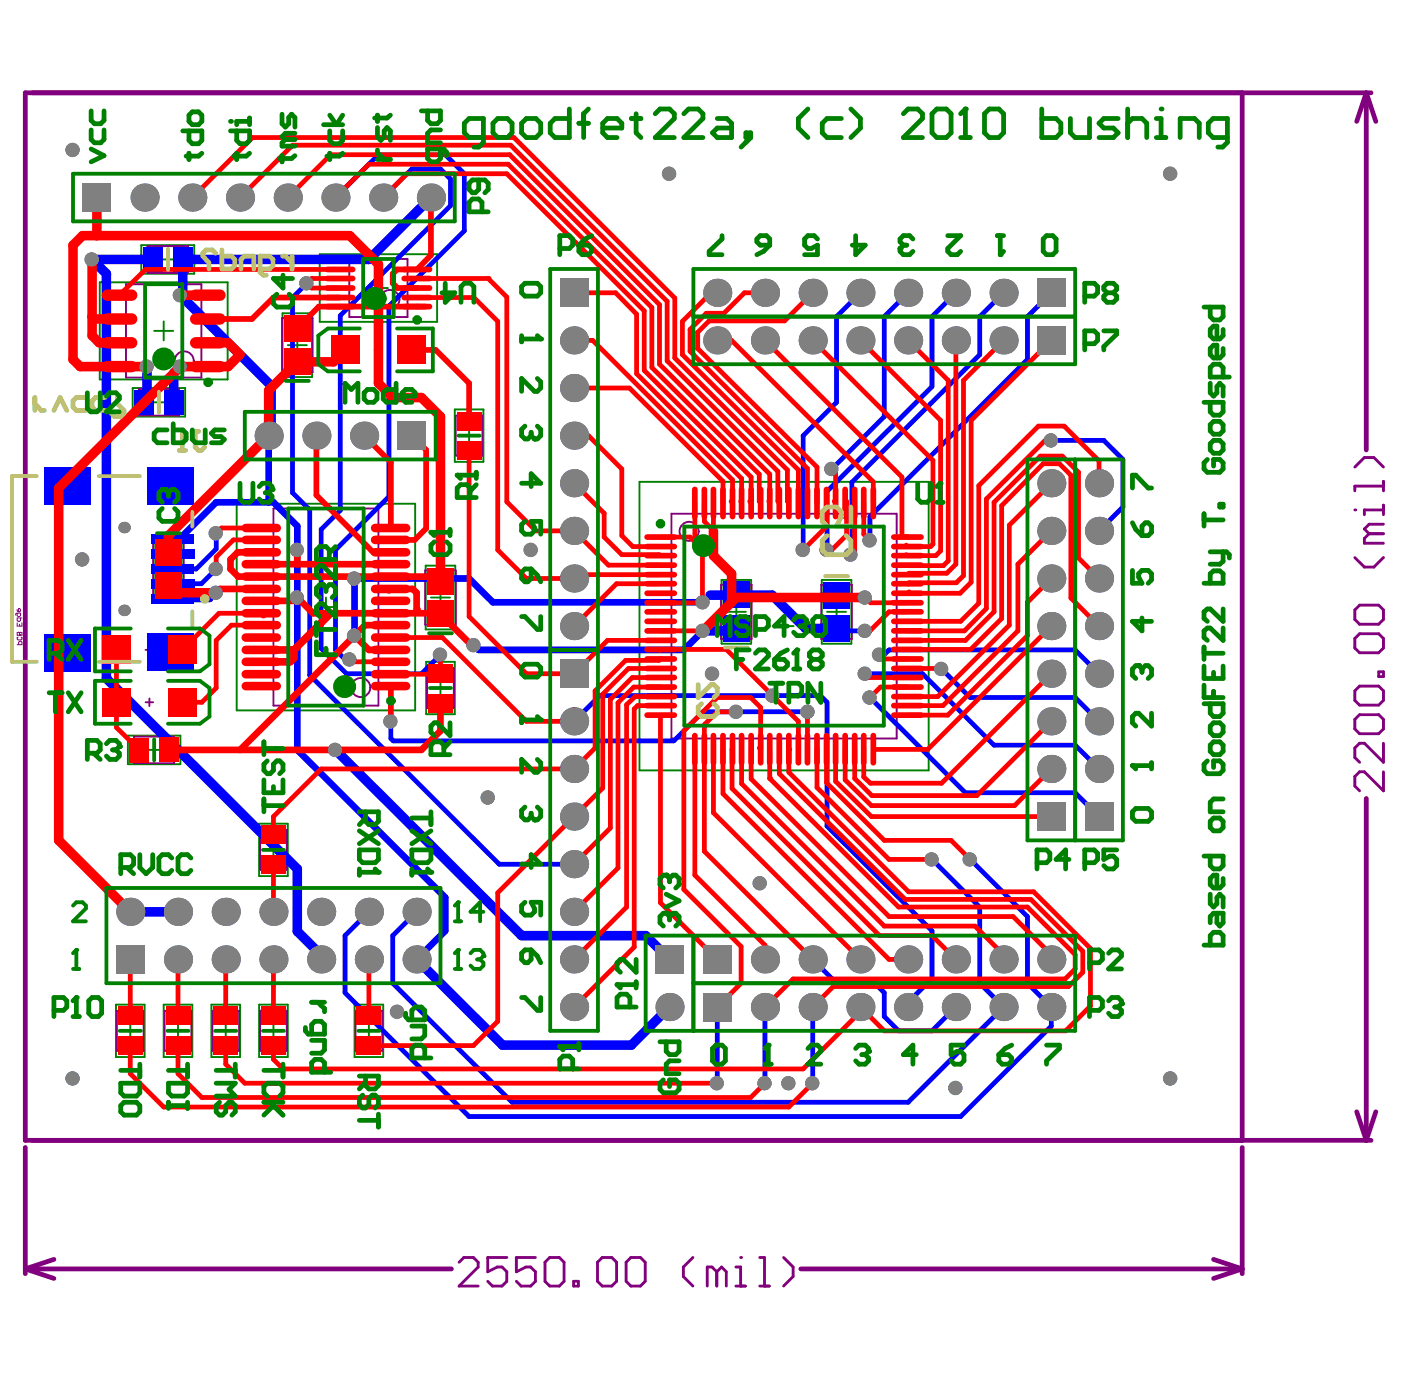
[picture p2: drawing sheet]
<svg xmlns="http://www.w3.org/2000/svg" width="93mm" height="92mm" viewBox="0 0 93 92" stroke-linecap="round" stroke-linejoin="round" font-family="sans-serif">
<g fill="none" stroke="#800080" stroke-width=".32">
<path d="M82.6 6.2v69.6M90.8 6.2l-.6 1.9M90.8 6.2v23.7M90.8 6.2l.7 1.9M91.1 6.2h-89.4v69.6h89.4M90.8 53.1v22.7M1.7 76.3v8.4M82.6 76.3v8.4M90.2 73.9l.6 1.9M91.5 73.9l-.7 1.9M1.7 84.4l1.9 .6M1.7 84.4h28.3"/>
<path d="M3.6 83.7l-1.9 .7M53.2 84.4h29.4M80.7 83.7l1.9 .7M82.6 84.4l-1.9 .6"/>
</g>
<g fill="none" stroke="#008000" stroke-width=".13">
<path d="M6.6 18.8h8.5v6.4h-8.5zM9.4 16.3h3.5v1.9h-3.5zM10.5 17.2h1.3M11.2 16.6v1.3M21.3 16.9h7.8v4.5h-7.8zM24.5 19.1h1.3M25.2 18.5v1.3M8.8 25.8h3.5v1.9h-3.5zM9.9 26.7h1.3M10.2 35.7h2v4.2h-2zM10.2 22h1.3M10.6 37.8h1.2"/>
<path d="M10.6 26.1v1.3M10.9 21.4v1.2M11.2 37.2v1.3M15.7 33.5h11.9v13.7h-11.9zM18.8 20.8h1.9v4.3h-1.9zM19.1 22.9h1.3M19.8 22.3v1.3M21.7 39.7v1.3M28.3 37.6h2v4.2h-2zM28.6 39.7h1.3M29.3 39.1v1.3M30.2 27.2h1.9v3.5h-1.9z"/>
<path d="M30.5 29h1.3M31.2 28.3v1.3M42.5 32h19.2v19.2h-19.2zM48 38.6h1.9v4.2h-1.9zM54.6 38.6h2v4.2h-2zM8.5 48.9h3.5v1.9h-3.5zM9.6 49.9h1.3M10.2 49.2v1.3M17.2 54.8h1.9v3.4h-1.9zM17.5 56.5h1.3M18.2 55.9v1.2M21 40.4h1.3"/>
<path d="M28.3 44h1.9v3.5h-1.9zM28.6 45.7h1.3M29.3 45.1v1.3M48.3 40.7h1.3M48.9 40v1.3M51.5 41.6h1.3M52.1 41v1.3M55 40.7h1.2M55.6 40v1.3M7.7 66.8h1.9v3.5h-1.9zM8 68.5h1.3M8.7 67.9v1.3"/>
<path d="M10.9 66.8h1.9v3.5h-1.9zM11.2 68.5h1.3M11.8 67.9v1.3M14.1 66.8h1.9v3.5h-1.9zM14.4 68.5h1.2M15 67.9v1.3M17.2 66.8h1.9v3.5h-1.9zM17.5 68.5h1.3M18.2 67.9v1.3M23.6 66.8h1.9v3.5h-1.9zM23.9 68.5h1.3M24.5 67.9v1.3"/>
</g>
<g fill="none" stroke="#800080" stroke-width=".13">
<path d="M8.4 18.9h5v6.2h-5zM9.8 16.4h2.7v1.7h-2.7zM23.2 17.2h3.9v3.9h-3.9zM1.7 31.7v12.3M9.2 25.9h2.7v1.7h-2.7zM10.2 36h2v3.6h-2zM18.2 33.8h7v13.1h-7zM18.7 21.1h2.1v3.7h-2.1zM24.9 23.3h.5M25.2 23v.5M28.3 37.9h2v3.6h-2zM30.3 27.6h1.8v2.7h-1.8z"/>
<path d="M44.6 34.2h15v14.9h-15zM47.9 38.9h2.1v3.6h-2.1zM54.6 38.9h2v3.6h-2zM8.9 49h2.7v1.7h-2.7zM9.7 46.7h.5M9.7 43.2h.5M9.9 43v.5M9.9 46.4v.5M17.3 55.2h1.8v2.6h-1.8zM28.4 44.4h1.8v2.7h-1.8zM7.8 67.2h1.7v2.7h-1.7zM10.9 67.2h1.8v2.7h-1.8z"/>
<path d="M14.1 67.2h1.8v2.7h-1.8zM17.3 67.2h1.8v2.7h-1.8zM23.6 67.2h1.8v2.7h-1.8z"/>
<circle cx="25.9" cy="19.9" r=".63"/>
<circle cx="12.2" cy="24" r=".63"/>
<circle cx="45.8" cy="35.3" r=".63"/>
<circle cx="24" cy="45.7" r=".63"/>
</g>
<path d="M1.1 42.9h.4v-.2l-.2-.1-.1 .3M1.1 41.4v.2h.4v-.2M1.1 42.1h.4v.1h-.4zM1.1 40.5l.1 .2 .2-.1v-.1h-.2v.2M1.1 40.8l.1 .2 .2-.1v-.1h-.3l-.1 .1M1.2 42.4h-.1l.1 .1h.3l-.1-.1M1.3 42.2h.1M1.3 41.5v.1M1.3 42.1v.1M1.4 41.1l-.1 .2-.2-.1v-.1h.4" fill="none" stroke="#800080" stroke-width=".07"/>
<g fill="none" stroke="#800080" stroke-width=".19">
<path d="M90.1 33.9h.1M90.1 37.1l.6 .6h.6l.7-.6M90.1 31.1l.6-.7h.6l.7 .7M91 35.5l-.3 .3v.3h1.3M91 35.5h1M92 32v.6M92 33.6v.6M92 32.3h-1.9v.3M92 33.9h-1.3v.3M92 34.8h-1l-.3 .4 .3 .3M90.1 40.5l.3-.3h1.2l.4 .3v.7l-.4 .3h-1.2l-.3-.3zM90.1 42.4l.3-.3h1.2l.4 .3v.7l-.4 .3h-1.2l-.3-.3z"/>
<path d="M90.1 45.9l.3-.3h1.2l.4 .3v.7l-.4 .3h-1.2l-.3-.3zM90.1 47.8l.3-.3h1.2l.4 .3v.7l-.4 .3h-1.2l-.3-.3zM91.6 44.7h.4v.3h-.4zM92 49.4v1.3l-1.3-1.3h-.3l-.3 .3v.7l.3 .3M92 51.3v1.3l-1.3-1.3h-.3l-.3 .3v.7l.3 .3M30.5 83.9l.3-.3h.7l.3 .3v.3l-1.3 1.3h1.3M33.7 83.6h-1.3v.9l.7-.3h.3l.3 .3v.7l-.3 .3h-.7l-.3-.3M35.6 83.6h-1.3v.9l.7-.3h.3l.3 .3v.7l-.3 .3h-.7l-.3-.3M36.2 83.9l.3-.3h.7l.3 .3v1.3l-.3 .3h-.7l-.3-.3zM38.1 85.2h.3v.3h-.3zM39.7 83.9l.3-.3h.7l.3 .3v1.3l-.3 .3h-.7l-.3-.3zM41.6 83.9l.3-.3h.7l.3 .3v1.3l-.3 .3h-.7l-.3-.3z"/>
<path d="M46.1 83.6l-.7 .6v.7l.7 .6M47.6 84.5l-.3-.3h-.3v1.3M47.6 84.5v1M47.6 84.5l.4-.3 .3 .3v1M48.9 85.5h.7M48.9 84.2h.3v1.3M49.2 83.6h.1M50.5 85.5h.6M50.5 83.6h.3v1.9M52.1 83.6l.6 .6v.7l-.6 .6"/>
</g>
<path d="M10.2 17.2h-4.1l1 1v26.9l12.7 12.7v4.1l1.6 1.6v.3M28.6 13.1l-4.1 4.1h-12.3v2.3l-.2 .1 6 6v3.2M9.8 24.4v2.2l-.2 .1M12 24.4l-.5 .4v1.9M47.2 39.6h4.1l2.2 2.2h2.1M22.3 49.9l12.4 12.3h8.2l1.6 1.6M46.7 41.9h1.5M8.7 60.6h3.1M27.7 63.8l5.7 5.7h8.6l2.5-2.6" fill="none" stroke="#00f" stroke-width=".63"/>
<path d="M11.5 35.8h.4l2.5-2.4h3.8l1.6 1.6v14.9l9.8 9.8v2.2l-1.9 1.9M11.5 39.8h2.5M18 28.8l-.1 .2v4.4M46.7 41.9l-1.2 1.3h-13.7l-.3-.3M46.7 40h-13.9l-1.6-1.5h-7.6v3.8" fill="none" stroke="#00f" stroke-width=".44"/>
<g fill="none" stroke="#00f" stroke-width=".32">
<path d="M20.4 18.8l-1 1v13l1.2 1.1v11l12.6 12.6h5M22.3 13.1l2.9-2.8h4.4l1.3 1.3v3.7l-5 5.1v12.6l-3.6 3.6v6.6l.6 .6 .4-.3v.3M25.5 13.1l1.9-1.9h1.9l.6 .7v1.8l-7.3 7.3v12.9l-1.2 1.3v7.9l1.6 1.7h5l1.3-1.3M57.2 19.5l-1.6 1.5v5.7l-2.2 2.3v7.6M60.4 19.5l-1.6 1.5v6.7l-3.5 3.5M63.5 19.5l-1.5 1.5v4.7l-7 7v3.5l.3 .4M66.7 19.5l-1.6 1.5v2.6l-8.5 8.5v4.7v.1M69.9 19.5l-1.6 1.5v2.9l-10.5 10.4v1.6M14.4 37.8l-1 1h-1.9M14.4 35.5v1l-1.4 1.3h-1.5M47.2 39.6l-.5 .4M55.6 39.6l.2 .1h1.7"/>
<path d="M69.9 29.3h3.5l1.2 1.2v3.2l-1.5 1.6M70 29.4l-.1 .2M38.2 48l1.7-1.8h14.6l.5 .5v8.2l7 7v3.1l-1.6 1.6v.3M53.7 47.3h-7l-1.9 2h-18.7l-.1-.2v-1.1M55.6 41.8l.2 .1h1.7M57.5 44.8h3.8l4.8 4.7h5.4l1.6 1.6M57.8 46.4l6.4 6.3h7.3l1.6 1.6M58.5 43.8l.6-.6h12.4l1.6 1.6M62 57.1l3.1 3.2v5.1l1.6 1.5-6.3 6.4h-26.4l-7.9-7.9v-3.2l1.6-1.6M62.6 44.5l1.9 1.9h7l1.6 1.6M64.5 57.1l3.8 3.8v4.5l1.6 1.5v1.3l-6 6h-32.7l-8.3-8.2v-3.8l1.6-1.6M47.7 66.9v5.1"/>
<path d="M50.9 66.9v5.1M54 63.8l1.6 1.6h2.5l.7 .6v1.6l.9 .9h2.3l1.5-1.6M54 66.9v5.1"/>
</g>
<g fill="#808080">
<circle cx="22.3" cy="49.9" r=".48"/>
<circle cx="51.3" cy="46.2" r=".48"/>
<circle cx="57.5" cy="41.9" r=".48"/>
<circle cx="57.5" cy="39.7" r=".48"/>
<circle cx="31.5" cy="42.9" r=".48"/>
<circle cx="23.5" cy="38.5" r=".48"/>
<circle cx="23.5" cy="42.3" r=".48"/>
<circle cx="54" cy="72" r=".48"/>
<circle cx="50.8" cy="72" r=".48"/>
<circle cx="47.6" cy="72" r=".48"/>
<circle cx="57.8" cy="46.4" r=".48"/>
<circle cx="57.5" cy="44.8" r=".48"/>
<circle cx="58.4" cy="43.5" r=".48"/>
<circle cx="62.6" cy="44.5" r=".48"/>
<circle cx="46.7" cy="40" r=".48"/>
<circle cx="69.9" cy="29.3" r=".48"/>
<circle cx="64.5" cy="57.1" r=".48"/>
<circle cx="61.9" cy="57.1" r=".48"/>
<circle cx="20.4" cy="18.8" r=".48"/>
<circle cx="53.7" cy="47.3" r=".48"/>
<circle cx="48.9" cy="47.3" r=".48"/>
<circle cx="26" cy="48" r=".48"/>
<circle cx="57.8" cy="35.9" r=".48"/>
<circle cx="56.5" cy="36.9" r=".48"/>
<circle cx="54.9" cy="36.6" r=".48"/>
<circle cx="55.3" cy="31.2" r=".48"/>
<circle cx="53.4" cy="36.6" r=".48"/>
<circle cx="29.2" cy="43.5" r=".48"/>
<circle cx="23.2" cy="43.8" r=".48"/>
<circle cx="6.1" cy="17.2" r=".48"/>
<circle cx="9.7" cy="24.4" r=".48"/>
<circle cx="12" cy="24.4" r=".48"/>
<circle cx="12" cy="19.6" r=".48"/>
<circle cx="19.7" cy="39.7" r=".48"/>
<circle cx="14.3" cy="39.4" r=".48"/>
<circle cx="14.3" cy="37.8" r=".48"/>
<circle cx="14.3" cy="35.5" r=".48"/>
<circle cx="19.7" cy="36.6" r=".48"/>
<circle cx="46.7" cy="41.9" r=".48"/>
<circle cx="50.5" cy="58.7" r=".48"/>
<circle cx="63.5" cy="72.3" r=".48"/>
<circle cx="77.8" cy="71.7" r=".48"/>
<circle cx="77.8" cy="11.6" r=".48"/>
<circle cx="4.8" cy="10" r=".48"/>
<circle cx="5.5" cy="37.2" r=".48"/>
<circle cx="4.8" cy="71.7" r=".48"/>
<circle cx="26.4" cy="67.3" r=".48"/>
<circle cx="32.4" cy="53" r=".48"/>
<circle cx="47.3" cy="44.8" r=".48"/>
<circle cx="35.3" cy="36.6" r=".48"/>
<circle cx="52.4" cy="72" r=".48"/>
<circle cx="44.5" cy="11.6" r=".48"/>
<circle cx="19.1" cy="13.1" r=".94"/>
<circle cx="57.2" cy="63.8" r=".94"/>
<circle cx="69.9" cy="63.8" r=".94"/>
<circle cx="69.9" cy="51.1" r=".94"/>
<circle cx="69.9" cy="38.5" r=".94"/>
<circle cx="24.2" cy="29" r=".94"/>
<circle cx="44.5" cy="66.9" r=".94"/>
<circle cx="57.2" cy="66.9" r=".94"/>
<circle cx="57.2" cy="22.6" r=".94"/>
<circle cx="57.2" cy="19.5" r=".94"/>
<circle cx="69.9" cy="66.9" r=".94"/>
<circle cx="69.9" cy="44.8" r=".94"/>
<circle cx="69.9" cy="48" r=".94"/>
<circle cx="69.9" cy="32.1" r=".94"/>
<circle cx="69.9" cy="35.3" r=".94"/>
<circle cx="69.9" cy="41.6" r=".94"/>
<circle cx="8.2" cy="40.6" r=".38"/>
<circle cx="15" cy="63.8" r=".94"/>
<circle cx="11.8" cy="63.8" r=".94"/>
<circle cx="16" cy="13.1" r=".94"/>
<circle cx="12.8" cy="13.1" r=".94"/>
<circle cx="27.7" cy="63.8" r=".94"/>
<circle cx="24.5" cy="63.8" r=".94"/>
<circle cx="21.4" cy="63.8" r=".94"/>
<circle cx="25.5" cy="13.1" r=".94"/>
<circle cx="22.3" cy="13.1" r=".94"/>
<circle cx="38.2" cy="63.8" r=".94"/>
<circle cx="38.2" cy="51.1" r=".94"/>
<circle cx="38.2" cy="38.5" r=".94"/>
<circle cx="38.2" cy="25.8" r=".94"/>
<circle cx="54" cy="63.8" r=".94"/>
<circle cx="50.9" cy="63.8" r=".94"/>
<circle cx="66.7" cy="63.8" r=".94"/>
<circle cx="63.5" cy="63.8" r=".94"/>
<circle cx="73.1" cy="51.1" r=".94"/>
<circle cx="73.1" cy="38.5" r=".94"/>
<circle cx="8.2" cy="35.1" r=".38"/>
<circle cx="17.9" cy="29" r=".94"/>
<circle cx="21" cy="29" r=".94"/>
<circle cx="38.2" cy="66.9" r=".94"/>
<circle cx="38.2" cy="57.5" r=".94"/>
<circle cx="38.2" cy="54.3" r=".94"/>
<circle cx="38.2" cy="48" r=".94"/>
<circle cx="38.2" cy="35.3" r=".94"/>
<circle cx="38.2" cy="32.1" r=".94"/>
<circle cx="38.2" cy="29" r=".94"/>
<circle cx="38.2" cy="22.6" r=".94"/>
<circle cx="47.7" cy="22.6" r=".94"/>
<circle cx="47.7" cy="19.5" r=".94"/>
<circle cx="54" cy="66.9" r=".94"/>
<circle cx="50.9" cy="66.9" r=".94"/>
<circle cx="50.9" cy="22.6" r=".94"/>
<circle cx="54" cy="22.6" r=".94"/>
<circle cx="50.9" cy="19.5" r=".94"/>
<circle cx="54" cy="19.5" r=".94"/>
<circle cx="66.7" cy="66.9" r=".94"/>
<circle cx="63.5" cy="66.9" r=".94"/>
<circle cx="63.5" cy="22.6" r=".94"/>
<circle cx="66.7" cy="22.6" r=".94"/>
<circle cx="63.5" cy="19.5" r=".94"/>
<circle cx="66.7" cy="19.5" r=".94"/>
<circle cx="73.1" cy="44.8" r=".94"/>
<circle cx="73.1" cy="48" r=".94"/>
<circle cx="73.1" cy="32.1" r=".94"/>
<circle cx="73.1" cy="35.3" r=".94"/>
<circle cx="15" cy="60.6" r=".94"/>
<circle cx="11.8" cy="60.6" r=".94"/>
<circle cx="27.7" cy="60.6" r=".94"/>
<circle cx="24.5" cy="60.6" r=".94"/>
<circle cx="21.4" cy="60.6" r=".94"/>
<circle cx="38.2" cy="60.6" r=".94"/>
<circle cx="38.2" cy="41.6" r=".94"/>
<circle cx="73.1" cy="41.6" r=".94"/>
<circle cx="18.2" cy="63.8" r=".94"/>
<circle cx="9.6" cy="13.1" r=".94"/>
<circle cx="60.4" cy="63.8" r=".94"/>
<circle cx="28.6" cy="13.1" r=".94"/>
<circle cx="60.4" cy="66.9" r=".94"/>
<circle cx="60.4" cy="22.6" r=".94"/>
<circle cx="60.4" cy="19.5" r=".94"/>
<circle cx="18.2" cy="60.6" r=".94"/>
<circle cx="8.7" cy="60.6" r=".94"/>
</g>
<g fill="#808080">
<path d="M5.5 12.2h1.9v1.9h-1.9z" fill-rule="evenodd"/>
<path d="M43.6 62.8h1.9v1.9h-1.9z" fill-rule="evenodd"/>
<path d="M68.9 53.3h1.9v1.9h-1.9z" fill-rule="evenodd"/>
<path d="M68.9 21.7h1.9v1.9h-1.9z" fill-rule="evenodd"/>
<path d="M68.9 18.5h1.9v1.9h-1.9z" fill-rule="evenodd"/>
<path d="M46.7 62.8h1.9v1.9h-1.9z" fill-rule="evenodd"/>
<path d="M26.4 28h1.9v1.9h-1.9z" fill-rule="evenodd"/>
<path d="M37.2 43.8h1.9v1.9h-1.9z" fill-rule="evenodd"/>
<path d="M37.2 18.5h1.9v1.9h-1.9z" fill-rule="evenodd"/>
<path d="M46.7 66h1.9v1.9h-1.9z" fill-rule="evenodd"/>
<path d="M72.1 53.3h1.9v1.9h-1.9z" fill-rule="evenodd"/>
<path d="M7.7 62.8h1.9v1.9h-1.9z" fill-rule="evenodd"/>
</g>
<g fill="#00f">
<path d="M10.9 25.9h1.3v1.6h-1.3z" fill-rule="evenodd"/>
<path d="M10.1 38.5h2.8v.6h-2.8z" fill-rule="evenodd"/>
<path d="M10.1 37.5h2.8v.6h-2.8z" fill-rule="evenodd"/>
<path d="M10.1 35.5h2.8v.6h-2.8z" fill-rule="evenodd"/>
<path d="M3 42.1h3.1v2.5h-3.1z" fill-rule="evenodd"/>
<path d="M3 31.1h3.1v2.5h-3.1z" fill-rule="evenodd"/>
<path d="M9.8 42.1h3.1v2.5h-3.1z" fill-rule="evenodd"/>
<path d="M10.1 39.5h2.8v.6h-2.8z" fill-rule="evenodd"/>
<path d="M10 36.5h2.9v.7h-2.9z" fill-rule="evenodd"/>
<path d="M9.8 31.1h3.1v2.4h-3.1z" fill-rule="evenodd"/>
<path d="M9.5 16.4h1.3v1.7h-1.3z" fill-rule="evenodd"/>
<path d="M11.5 16.4h1.3v1.7h-1.3z" fill-rule="evenodd"/>
<path d="M54.7 38.7h1.8v1.8h-1.8z" fill-rule="evenodd"/>
<path d="M54.7 40.9h1.8v1.7h-1.8z" fill-rule="evenodd"/>
<path d="M8.9 26h1.3v1.6h-1.3z" fill-rule="evenodd"/>
<path d="M48.1 38.7h1.7v1.7h-1.7z" fill-rule="evenodd"/>
<path d="M48.1 40.9h1.7v1.8h-1.7z" fill-rule="evenodd"/>
</g>
<path d="M5.5 15.7h.9M6.1 21l.2 .2M11.2 35.6v1.1" fill="none" stroke="#f00" stroke-width=".63"/>
<path d="M20.7 18.5h1.9M20.7 19.1h1.9M14.7 35.1l-.3 .4M15.5 35.9h1.9M14.4 45.7l-1 1M18.2 70.4l.6 .7M18.2 60.6v.3" fill="none" stroke="#f00" stroke-width=".32"/>
<path d="M14.6 39.2l-.2 .2M15.8 36.7h1.6M15.8 38.3h1.6v.1M20.8 40.8h1.2" fill="none" stroke="#f00" stroke-width=".44"/>
<path d="M21.2 20.4h1.4M17.4 40.8l.1 .1" fill="none" stroke="#f00" stroke-width=".38"/>
<path d="M19.5 43.2v.5l-.2 .3" fill="none" stroke="#f00" stroke-width=".51"/>
<g fill="#f00">
<circle cx="26" cy="44" r=".16"/>
<circle cx="27.7" cy="40.5" r=".22"/>
</g>
<path d="M25.9 39.2h.1h1.4l.3 .2M29 38.3l.3 .3M29.2 40.8h.1M31.3 42.9h.2" fill="none" stroke="#f00" stroke-width=".44"/>
<path d="M27.7 17.9h-1.3l-.3 .3v.6l.3 .3h1.3M26 35.9h1.6" fill="none" stroke="#f00" stroke-width=".38"/>
<circle cx="32.5" cy="18.5" r=".16" fill="#f00"/>
<path d="M41.3 35.6l.8 .7M43.8 36.9h.1M42.1 45.7l-1 1M42.2 46.3l-.5 .5M42.4 46.9l-.2 .2M43.9 43.8l-.1 .1M43.9 43.2h-.1" fill="none" stroke="#f00" stroke-width=".32"/>
<circle cx="46.7" cy="41.9" r=".16" fill="#f00"/>
<path d="M46.2 36l.5 .5M47 20.8h1.1M48.6 33.3l.1 .1M49.2 33.3l.1 .1M49.8 33.3l.1 .1M50.5 33.3v.2M49.9 46.4l.7 .6" fill="none" stroke="#f00" stroke-width=".32"/>
<circle cx="51.2" cy="51.8" r=".16" fill="#f00"/>
<g fill="none" stroke="#f00" stroke-width=".32">
<path d="M9.7 17.9l-1.8 1.7M47.3 19.5h.4M14.4 37v.8M40.2 34.1v1.6M41.3 31.2v4.4M45.4 21.4v2.2M46.2 33.4v2.6M46.7 36.5v3.5M46.8 33.4v1.3l.6 .6v-1.9M47.1 21.3l-.7 .8v1.1M48.1 32v1.4M48.7 31.9v1.5"/>
<path d="M49.3 31.8v1.6M49.9 31.7v1.7M50.5 31.5v1.8M51.1 33.3l.1 .1M51.7 33.3l.1 .1M52.3 33.3l.1 .1M55.3 31.2l.2 .2M55.5 33.3v.1M56.2 33.4l.1-.1v.1M56.8 36.6l-.2 .3M57.4 35.5l.4 .4M60 35.7h.3"/>
<path d="M60.2 36.9h.1M60.2 36.2l.1 .1M60.3 37.6h.1M60.4 38.7v.1M60.4 39.3l-.1 .1M60.4 38.1l-.1 .1M62 36.2l-.1 .1M62.5 36.6l-.3 .3M64.6 38.7l-.8 .7M69 28.3h1.7M69.2 30.3h1.4M69.3 30.8h1.1"/>
<path d="M14.4 42.6v3.1M18.2 54.3v1.2M18.2 57.5v3.1M29.3 43.5v1.3M39.6 45.9v3.8M47.7 47.3l-.9 .9v1.6M48.7 49.8h.1M50.6 47v2.8l-.1-.1M51.4 46.2l1.7 1.8v1.8M57.4 51.7l.5 .4M57.5 41.9h.3M59.1 40.7h1.2"/>
<path d="M59.3 40.1h1M60.3 44.4l.1 .1M62.6 44.4v.1M65.1 40.1l-1.2 1.2M65.6 40.5l-1.5 1.4M8.7 64.1v3.4M11.8 64.1v3.4M11.8 69.5v.6M15 64.1v3.4M15 69.5v1.2M18.2 64.1v3.4M18.2 69.5v.9"/>
<path d="M24.5 64.1v3.4M49.3 62.9v2.5M55.4 65.6l-1.4 1.3M57.2 66.9v.4M59.1 63.8h1.3M66.7 63.5v.3M69.9 63.5v.3M71.5 63.5v.9M72 63.2v1.4"/>
</g>
<path d="M6.4 13.1v2.6M6.1 22.3l.5 .5M47.4 35.3v1.6M48.6 38.1v1.9l.3-.3" fill="none" stroke="#f00" stroke-width=".63"/>
<path d="M19.8 36.6v.9M27.7 39.4v1.1M24.3 41.6l-.7 .7 .9 .9M29.3 46.7v1.9" fill="none" stroke="#f00" stroke-width=".44"/>
<path d="M28.6 13.1v3.9M31.2 25.5v2.5M26 45.6v2.4" fill="none" stroke="#f00" stroke-width=".38"/>
<circle cx="52.4" cy="49.8" r=".16" fill="#f00"/>
<g fill="none" stroke="#f00" stroke-width=".32">
<path d="M9.7 17.9h12.9M12.8 13.1l4-4h17.4l10.7 10.7v4l7.4 7.4v2.1M16 13.1l3.4-3.4h14.5l10.4 10.3v4l7.4 7.3v2M19.1 13.1l2.9-2.8h11.9l9.9 10v3.9l7.4 7.3v1.9M20.7 18.5l-.3 .3 .3 .3M22.3 13.1l2.2-2.2h9.3l9.5 9.5v4l7.2 7.1M25.5 13.1l1.6-1.5h6.6l9.1 9.1v3.9l7.1 7.1M27.7 18.5h4.8l1.2 1.2v13.7l1.9 1.9h2.6l2.2 2.3h3.5M27.7 19.8h3.8l1.6 1.6v15.2l1.9 1.9h3.2M38.2 19.5h2.7l1.4 1.4v3.9l7 7M47.3 19.5l-1.9 1.9M50.9 19.5h-1.4l-1.4 1.3"/>
<path d="M54 19.5l-1.8 1.8h-5.1M14.7 35.1h2.7M15.5 35.9l-1.1 1.1M31.2 29.9v11.1l3.8 3.8h3.2l2.2-2.2h3.5M38.2 29h.9l2.2 2.2M38.2 22.6h1.2l9.3 9.3M38.2 25.8h3.6l6.3 6.2M38.2 38.2h5.7M38.2 32.1l2 2M40.2 35.7l1.1 1.2h2.5M42.1 36.3h1.8M43.9 38.8h-2.9l-2.8 2.8"/>
<path d="M43.9 35.7h2l.3 .3M45.4 23.6l7.7 7.6v2.2M46.4 23.2l7.9 7.9v2.3M47 20.8l-1.1 1.1v1.5l7.8 7.7v2.3M47.7 22.6h.9l9.5 9.4v1.4M50.9 22.6l9.1 9.1v4M54 22.6l8 8v5.6M54.9 33.4v1.6l-1.5 1.6M55.5 31.4v2M56.3 33.4v2.2l-1 1M56.8 33.4v3.2M57.2 22.6l5.3 5.3v8.7"/>
<path d="M57.4 33.4v2.1M57.5 39.7l.4 .4h2.4M60.3 36.3h1.6M60.3 39.4h3.5M60.3 36.9h1.9M60.4 22.6l2.6 2.7v12l-.3 .3h-2.3M63.5 22.6v14.9l-.6 .6h-2.5M66.7 22.6l-2.6 2.7v13l-.5 .4h-3.2M69 28.3l-3.9 4v7.8M69.2 30.3l-3.1 3.1v7.3l-1.9 1.9h-3.9M69.3 30.8l-2.7 2.8v7.5l-2.1 2.1h-4.2M69.5 29.3l-3.9 3.9v7.3"/>
<path d="M69.9 22.6l-5.3 5.3v10.8M69.9 32.1l-2.8 2.8v6.7l-4.8 4.7h-2M69.9 35.3l-2.2 2.2v4.4l-5 5h-2.4M69.9 38.5l-1.6 1.5v2.3l-5.3 5.2h-2.7M70.4 30.8l.8 .8v8.2l1.9 1.8M70.6 30.3l1.1 1.1v5.7l1.4 1.4M70.7 28.3l2.4 2.3v1.5M7.7 43.2v5.2l1.6 1.5M12.1 46.7h1.3M17.4 40.8h-2.8l-2.5 2.4M17.4 41.6h-2l-1 1M23.1 44h2.9"/>
<path d="M26 42.4h3.4l5.6 5.6h3.2v-.8M26 44.8h3.3M39.6 49.7l-1.4 1.4h-16.8l-3.2 3.2M41.1 46.7v11l-2.9 2.9M41.7 46.8v13.5l-3.5 3.5M42.1 45.7h1.8M42.2 47.1v15.9l-4 3.9M42.2 46.3h1.7M42.4 46.9h1.5M43.8 43.9h-2.2l-2 2M43.9 44.4h-2.1l-1.7 1.8v6.2l-7 7v8.5l-1.6 1.6h-7M43.9 47.5v12.5l3.8 3.8"/>
<path d="M43.9 45h-1.9l-1.4 1.5v8.5l-2.4 2.5M43.9 43.2h4.4l3.1 3M43.9 41.9h2.8M43.9 40.1h2.8M46.2 49.8v8.4l4.7 4.6v1M46.8 49.8v6.8l7.2 7.2M47.4 49.8v4.2l9.8 9.8M47.7 47.3h1.2M48.1 49.8v3l11 11M48.7 49.8v2.6l9.8 9.8h3.5l1.5 1.6M49.3 49.8v2.3l9.5 9.5h6l1.9 1.9M49.9 46.4h-2.2l-2.2 2.2v10.5l3.8 3.8"/>
<path d="M49.9 49.8v2l9.2 9.1h8.2l2.6 2.6M51.2 49.8v2l8.5 8.5h8.6l3.2 3.2M51.8 49.8v1.6l8.4 8.4h8.3l3.5 3.4M52.4 49.8v1.5l8 8h8.3l3.8 3.8v3.8l-1.7 1.6h-12l-1.6-1.6M53.7 47.3v2.5M54.3 49.8v2.6l4.8 4.7h2.9M54.9 49.8v2.2l3.9 3.9h4.4l1.3 1.2M55.5 49.8v2.1l2.4 2.4h12M56.2 49.8v2l1.7 1.8h9.5l2.5-2.5M57.4 49.8v1.9M57.5 44.8l.3 .2h2.5M58.5 43.8h1.8"/>
<path d="M59.1 40.7l-1.3 1.2M60.3 45.7h-1.8l-.7 .7M60.3 44.4h2.3M60.3 41.9h3.8M60.3 41.3h3.6M69.9 48l-5 4.9h-6.9l-1.2-1.1v-2M69.9 44.8l-7.3 7.3h-4.7M69.9 41.6l-8.2 8.2h-3.6M8.7 69.5v1.9l2.2 2.2h41.5l1.6-1.6M11.8 69.5v1.9l1.6 1.6h36.5l1-1M15 70.7l1.3 1.3h31.4M49.3 65.4l-1.6 1.5"/>
<path d="M57.2 67.3l-3.8 3.8h-34.6M71.5 64.4l-.7 .7h-18.1l-1.8 1.8M72 64.6l-1 1h-15.6"/>
</g>
<g fill="none" stroke="#f00" stroke-width=".63">
<path d="M5.5 15.7l-.6 .6v7.6l.4 .5h4.5M6.1 17.2v5.1M6.4 15.7h16.9l1.9 1.9v7.9l.9 .9h1.9l1.3 1.3v10.9M12 19.6h1.8M6.3 21.2h1.6M6.6 22.8h1.3M11.2 39.4h3.2M13.8 22.8h1.4l.8 .8-.8 .8h-3.2l-8.1 8v23.5l4.8 4.7M23 23.3l-.8 .8h-2.4l-1.9 1.9v3l-6.7 6.6M23.3 23.6l-.2 .1M47.4 36.9l1.2 1.2M48.9 39.7h8.6"/>
<path d="M48.6 40l-1.9 1.9"/>
</g>
<path d="M22.6 19.8h-4.4l-1.4 1.4h-3M28.6 17l-.9 .9M21 29v3.9l3.8 3.8h1.2M21.2 20.4l-1.4 1.4M22.6 20.4h5.7M24.2 29l1.8 1.7v4.4M27.3 23.3h1.7l2.2 2.2M27.4 29l.9 .9v5.2l-.7 .8" fill="none" stroke="#f00" stroke-width=".38"/>
<path d="M14.6 39.2h2.8M15.8 36.7l-.5 .5v.6l.5 .5M17.4 38.3h11.6M17.4 37.5h8.6M17.4 39.9h2.3M19.8 39.7l1 1.1M22 40.8h7.2M23.6 42.3l-7.6 7.6M24.3 41.6h1.7M24.5 43.2h1.5M29.3 48.6l-1.3 1.3h-16.8M29.3 40.8l2 2.1" fill="none" stroke="#f00" stroke-width=".44"/>
<path d="M17.4 44h1.9M22 40.8l-2.5 2.4h-2.1" fill="none" stroke="#f00" stroke-width=".51"/>
<g fill="#808080">
<circle cx="22.3" cy="49.9" r=".48"/>
<circle cx="51.3" cy="46.2" r=".48"/>
<circle cx="57.5" cy="41.9" r=".48"/>
<circle cx="57.5" cy="39.7" r=".48"/>
<circle cx="31.5" cy="42.9" r=".48"/>
<circle cx="23.5" cy="38.5" r=".48"/>
<circle cx="23.5" cy="42.3" r=".48"/>
<circle cx="54" cy="72" r=".48"/>
<circle cx="50.8" cy="72" r=".48"/>
<circle cx="47.6" cy="72" r=".48"/>
<circle cx="57.8" cy="46.4" r=".48"/>
<circle cx="57.5" cy="44.8" r=".48"/>
<circle cx="58.4" cy="43.5" r=".48"/>
<circle cx="62.6" cy="44.5" r=".48"/>
<circle cx="46.7" cy="40" r=".48"/>
<circle cx="69.9" cy="29.3" r=".48"/>
<circle cx="64.5" cy="57.1" r=".48"/>
<circle cx="61.9" cy="57.1" r=".48"/>
<circle cx="20.4" cy="18.8" r=".48"/>
<circle cx="53.7" cy="47.3" r=".48"/>
<circle cx="48.9" cy="47.3" r=".48"/>
<circle cx="26" cy="48" r=".48"/>
<circle cx="57.8" cy="35.9" r=".48"/>
<circle cx="56.5" cy="36.9" r=".48"/>
<circle cx="54.9" cy="36.6" r=".48"/>
<circle cx="55.3" cy="31.2" r=".48"/>
<circle cx="53.4" cy="36.6" r=".48"/>
<circle cx="29.2" cy="43.5" r=".48"/>
<circle cx="23.2" cy="43.8" r=".48"/>
<circle cx="6.1" cy="17.2" r=".48"/>
<circle cx="9.7" cy="24.4" r=".48"/>
<circle cx="12" cy="24.4" r=".48"/>
<circle cx="12" cy="19.6" r=".48"/>
<circle cx="19.7" cy="39.7" r=".48"/>
<circle cx="14.3" cy="39.4" r=".48"/>
<circle cx="14.3" cy="37.8" r=".48"/>
<circle cx="14.3" cy="35.5" r=".48"/>
<circle cx="19.7" cy="36.6" r=".48"/>
<circle cx="46.7" cy="41.9" r=".48"/>
<circle cx="50.5" cy="58.7" r=".48"/>
<circle cx="63.5" cy="72.3" r=".48"/>
<circle cx="77.8" cy="71.7" r=".48"/>
<circle cx="77.8" cy="11.6" r=".48"/>
<circle cx="4.8" cy="10" r=".48"/>
<circle cx="5.5" cy="37.2" r=".48"/>
<circle cx="4.8" cy="71.7" r=".48"/>
<circle cx="26.4" cy="67.3" r=".48"/>
<circle cx="32.4" cy="53" r=".48"/>
<circle cx="47.3" cy="44.8" r=".48"/>
<circle cx="35.3" cy="36.6" r=".48"/>
<circle cx="52.4" cy="72" r=".48"/>
<circle cx="44.5" cy="11.6" r=".48"/>
<circle cx="19.1" cy="13.1" r=".94"/>
<circle cx="57.2" cy="63.8" r=".94"/>
<circle cx="69.9" cy="63.8" r=".94"/>
<circle cx="69.9" cy="51.1" r=".94"/>
<circle cx="69.9" cy="38.5" r=".94"/>
<circle cx="24.2" cy="29" r=".94"/>
<circle cx="44.5" cy="66.9" r=".94"/>
<circle cx="57.2" cy="66.9" r=".94"/>
<circle cx="57.2" cy="22.6" r=".94"/>
<circle cx="57.2" cy="19.5" r=".94"/>
<circle cx="69.9" cy="66.9" r=".94"/>
<circle cx="69.9" cy="44.8" r=".94"/>
<circle cx="69.9" cy="48" r=".94"/>
<circle cx="69.9" cy="32.1" r=".94"/>
<circle cx="69.9" cy="35.3" r=".94"/>
<circle cx="69.9" cy="41.6" r=".94"/>
<circle cx="8.2" cy="40.6" r=".38"/>
<circle cx="15" cy="63.8" r=".94"/>
<circle cx="11.8" cy="63.8" r=".94"/>
<circle cx="16" cy="13.1" r=".94"/>
<circle cx="12.8" cy="13.1" r=".94"/>
<circle cx="27.7" cy="63.8" r=".94"/>
<circle cx="24.5" cy="63.8" r=".94"/>
<circle cx="21.4" cy="63.8" r=".94"/>
<circle cx="25.5" cy="13.1" r=".94"/>
<circle cx="22.3" cy="13.1" r=".94"/>
<circle cx="38.2" cy="63.8" r=".94"/>
<circle cx="38.2" cy="51.1" r=".94"/>
<circle cx="38.2" cy="38.5" r=".94"/>
<circle cx="38.2" cy="25.8" r=".94"/>
<circle cx="54" cy="63.8" r=".94"/>
<circle cx="50.9" cy="63.8" r=".94"/>
<circle cx="66.7" cy="63.8" r=".94"/>
<circle cx="63.5" cy="63.8" r=".94"/>
<circle cx="73.1" cy="51.1" r=".94"/>
<circle cx="73.1" cy="38.5" r=".94"/>
<circle cx="8.2" cy="35.1" r=".38"/>
<circle cx="17.9" cy="29" r=".94"/>
<circle cx="21" cy="29" r=".94"/>
<circle cx="38.2" cy="66.9" r=".94"/>
<circle cx="38.2" cy="57.5" r=".94"/>
<circle cx="38.2" cy="54.3" r=".94"/>
<circle cx="38.2" cy="48" r=".94"/>
<circle cx="38.2" cy="35.3" r=".94"/>
<circle cx="38.2" cy="32.1" r=".94"/>
<circle cx="38.2" cy="29" r=".94"/>
<circle cx="38.2" cy="22.6" r=".94"/>
<circle cx="47.7" cy="22.6" r=".94"/>
<circle cx="47.7" cy="19.5" r=".94"/>
<circle cx="54" cy="66.9" r=".94"/>
<circle cx="50.9" cy="66.9" r=".94"/>
<circle cx="50.9" cy="22.6" r=".94"/>
<circle cx="54" cy="22.6" r=".94"/>
<circle cx="50.9" cy="19.5" r=".94"/>
<circle cx="54" cy="19.5" r=".94"/>
<circle cx="66.7" cy="66.9" r=".94"/>
<circle cx="63.5" cy="66.9" r=".94"/>
<circle cx="63.5" cy="22.6" r=".94"/>
<circle cx="66.7" cy="22.6" r=".94"/>
<circle cx="63.5" cy="19.5" r=".94"/>
<circle cx="66.7" cy="19.5" r=".94"/>
<circle cx="73.1" cy="44.8" r=".94"/>
<circle cx="73.1" cy="48" r=".94"/>
<circle cx="73.1" cy="32.1" r=".94"/>
<circle cx="73.1" cy="35.3" r=".94"/>
<circle cx="15" cy="60.6" r=".94"/>
<circle cx="11.8" cy="60.6" r=".94"/>
<circle cx="27.7" cy="60.6" r=".94"/>
<circle cx="24.5" cy="60.6" r=".94"/>
<circle cx="21.4" cy="60.6" r=".94"/>
<circle cx="38.2" cy="60.6" r=".94"/>
<circle cx="38.2" cy="41.6" r=".94"/>
<circle cx="73.1" cy="41.6" r=".94"/>
<circle cx="18.2" cy="63.8" r=".94"/>
<circle cx="9.6" cy="13.1" r=".94"/>
<circle cx="60.4" cy="63.8" r=".94"/>
<circle cx="28.6" cy="13.1" r=".94"/>
<circle cx="60.4" cy="66.9" r=".94"/>
<circle cx="60.4" cy="22.6" r=".94"/>
<circle cx="60.4" cy="19.5" r=".94"/>
<circle cx="18.2" cy="60.6" r=".94"/>
<circle cx="8.7" cy="60.6" r=".94"/>
</g>
<g fill="#808080">
<path d="M5.5 12.2h1.9v1.9h-1.9z" fill-rule="evenodd"/>
<path d="M43.6 62.8h1.9v1.9h-1.9z" fill-rule="evenodd"/>
<path d="M68.9 53.3h1.9v1.9h-1.9z" fill-rule="evenodd"/>
<path d="M68.9 21.7h1.9v1.9h-1.9z" fill-rule="evenodd"/>
<path d="M68.9 18.5h1.9v1.9h-1.9z" fill-rule="evenodd"/>
<path d="M46.7 62.8h1.9v1.9h-1.9z" fill-rule="evenodd"/>
<path d="M26.4 28h1.9v1.9h-1.9z" fill-rule="evenodd"/>
<path d="M37.2 43.8h1.9v1.9h-1.9z" fill-rule="evenodd"/>
<path d="M37.2 18.5h1.9v1.9h-1.9z" fill-rule="evenodd"/>
<path d="M46.7 66h1.9v1.9h-1.9z" fill-rule="evenodd"/>
<path d="M72.1 53.3h1.9v1.9h-1.9z" fill-rule="evenodd"/>
<path d="M7.7 62.8h1.9v1.9h-1.9z" fill-rule="evenodd"/>
</g>
<g fill="#f00">
<path d="M28.4 39.9h1.8v1.8h-1.8z" fill-rule="evenodd"/>
<path d="M28.4 37.8h1.8v1.7h-1.8z" fill-rule="evenodd"/>
</g>
<g fill="none" stroke="#f00" stroke-width=".38">
<path d="M46.2 32.5v1.8M46.8 32.5v1.8M47.4 32.5v1.8M48.7 32.5v1.8M49.3 32.5v1.8M49.9 32.5v1.8M51.2 32.5v1.8M51.8 32.5v1.8M52.4 32.5v1.8M53.1 32.5v1.8M54.3 32.5v1.8M54.9 32.5v1.8"/>
<path d="M55.5 32.5v1.8M56.8 32.5v1.8M57.4 32.5v1.8M58.1 32.5v1.8"/>
</g>
<g fill="#f00">
<path d="M7.8 68.9h1.7v1.2h-1.7z" fill-rule="evenodd"/>
<path d="M7.8 66.9h1.7v1.3h-1.7z" fill-rule="evenodd"/>
<path d="M8.6 49.1h1.3v1.6h-1.3z" fill-rule="evenodd"/>
<path d="M11 68.9h1.7v1.2h-1.7z" fill-rule="evenodd"/>
<path d="M11 66.9h1.7v1.3h-1.7z" fill-rule="evenodd"/>
<path d="M10.6 49h1.3v1.6h-1.3z" fill-rule="evenodd"/>
<path d="M23.7 68.9h1.6v1.2h-1.6z" fill-rule="evenodd"/>
<path d="M23.7 66.9h1.6v1.3h-1.6z" fill-rule="evenodd"/>
<path d="M28.5 46.1h1.6v1.3h-1.6z" fill-rule="evenodd"/>
<path d="M28.5 44.1h1.6v1.3h-1.6z" fill-rule="evenodd"/>
</g>
<g fill="none" stroke="#f00" stroke-width=".38">
<path d="M46.2 48.9v1.8M46.8 48.9v1.8M47.4 48.9v1.8M48.7 48.9v1.8M49.3 48.9v1.8M49.9 48.9v1.8M51.2 48.9v1.8M51.8 48.9v1.8M52.4 48.9v1.8M53.1 48.9v1.8M54.3 48.9v1.8M54.9 48.9v1.8"/>
<path d="M55.5 48.9v1.8M56.8 48.9v1.8M57.4 48.9v1.8M58.1 48.9v1.8"/>
</g>
<g fill="none" stroke="#f00" stroke-width=".57">
<path d="M16.3 39.2h2.1M16.3 38.3h2.1M16.3 36.7h2.1M16.3 35.9h2.1M16.3 35.1h2.1M24.9 39.2h2.1M24.9 38.3h2.1M24.9 36.7h2.1M24.9 35.9h2.1M24.9 35.1h2.1M16.3 45.6h2.1M16.3 44h2.1"/>
<path d="M16.3 43.2h2.1M16.3 41.6h2.1M16.3 40.8h2.1M24.9 45.6h2.1M24.9 44h2.1M24.9 43.2h2.1M24.9 41.6h2.1M24.9 40.8h2.1"/>
</g>
<path d="M13 22.8h1.6M13 21.2h1.6" fill="none" stroke="#f00" stroke-width=".76"/>
<g fill="#f00">
<path d="M22 22.3h1.9v1.9h-1.9z" fill-rule="evenodd"/>
<path d="M26.4 22.3h1.9v1.9h-1.9z" fill-rule="evenodd"/>
</g>
<path d="M21.8 17.9h1.6M21.8 18.5h1.6M21.8 19.1h1.6M26.9 17.9h1.7M26.9 18.5h1.7M26.9 19.1h1.7M21.8 20.4h1.6M26.9 20.4h1.7" fill="none" stroke="#f00" stroke-width=".38"/>
<path d="M30.4 27.4h1.6v1.2h-1.6z" fill-rule="evenodd" fill="#f00"/>
<g fill="none" stroke="#f00" stroke-width=".38">
<path d="M43 37.6h1.8M43 38.2h1.8M43 38.8h1.8M43 35.7h1.8M43 36.3h1.8M48.1 32.5v1.8M50.6 32.5v1.8M53.7 32.5v1.8M56.2 32.5v1.8M43 45.7h1.8M43 46.3h1.8M43 46.9h1.8"/>
<path d="M43 43.2h1.8M43 43.8h1.8M43 44.4h1.8M43 40.1h1.8M43 40.7h1.8M43 41.3h1.8M43 41.9h1.8"/>
</g>
<g fill="#f00">
<path d="M6.8 45.7h1.9v1.9h-1.9z" fill-rule="evenodd"/>
<path d="M6.8 42.3h1.9v1.9h-1.9z" fill-rule="evenodd"/>
<path d="M17.4 68.9h1.6v1.2h-1.6z" fill-rule="evenodd"/>
<path d="M17.4 66.9h1.6v1.3h-1.6z" fill-rule="evenodd"/>
<path d="M14.2 68.9h1.6v1.2h-1.6z" fill-rule="evenodd"/>
<path d="M14.2 66.9h1.6v1.3h-1.6z" fill-rule="evenodd"/>
<path d="M17.4 56.9h1.6v1.2h-1.6z" fill-rule="evenodd"/>
<path d="M17.4 54.9h1.6v1.2h-1.6z" fill-rule="evenodd"/>
<path d="M11.2 45.7h1.8v1.9h-1.8z" fill-rule="evenodd"/>
</g>
<path d="M16.3 44.8h2.1M16.3 42.4h2.1" fill="none" stroke="#f00" stroke-width=".57"/>
<g fill="#f00">
<path d="M11.2 42.3h1.8v1.9h-1.8z" fill-rule="evenodd"/>
<path d="M10.3 38.1h1.8v1.7h-1.8z" fill-rule="evenodd"/>
<path d="M10.3 35.8h1.8v1.8h-1.8z" fill-rule="evenodd"/>
</g>
<path d="M16.3 39.9h2.1M16.3 37.5h2.1M24.9 39.9h2.1M24.9 37.5h2.1M24.9 44.8h2.1M24.9 42.4h2.1" fill="none" stroke="#f00" stroke-width=".57"/>
<path d="M13 19.6h1.6M13 24.4h1.6" fill="none" stroke="#f00" stroke-width=".76"/>
<path d="M21.8 19.8h1.6M26.9 19.8h1.7" fill="none" stroke="#f00" stroke-width=".38"/>
<path d="M30.4 29.3h1.6v1.2h-1.6z" fill-rule="evenodd" fill="#f00"/>
<g fill="none" stroke="#f00" stroke-width=".38">
<path d="M43 36.9h1.8M43 39.4h1.8M59.4 38.8h1.8M59.4 38.2h1.8M59.4 37.6h1.8M59.4 36.3h1.8M59.4 35.7h1.8M43 42.6h1.8M43 45h1.8M43 47.5h1.8M48.1 48.9v1.8M50.6 48.9v1.8"/>
<path d="M53.7 48.9v1.8M56.2 48.9v1.8M59.4 46.9h1.8M59.4 46.3h1.8M59.4 45.7h1.8M59.4 44.4h1.8M59.4 43.8h1.8M59.4 43.2h1.8M59.4 41.9h1.8M59.4 41.3h1.8M59.4 40.7h1.8M59.4 40.1h1.8"/>
</g>
<path d="M7.1 22.8h1.7M7.1 21.2h1.7" fill="none" stroke="#f00" stroke-width=".76"/>
<g fill="#f00">
<path d="M18.9 21h1.8v1.7h-1.8z" fill-rule="evenodd"/>
<path d="M18.9 23.2h1.8v1.7h-1.8z" fill-rule="evenodd"/>
</g>
<path d="M7.1 19.6h1.7M7.1 24.4h1.7" fill="none" stroke="#f00" stroke-width=".76"/>
<path d="M59.4 39.4h1.8M59.4 36.9h1.8M59.4 47.5h1.8M59.4 45h1.8M59.4 42.6h1.8" fill="none" stroke="#f00" stroke-width=".38"/>
<path d="M11.2 16.6v1.3M2.4 31.7h-1.6v12.3h1.6M6.6 31.7h2.7M10.6 26v1.4M12.8 34v1M54.9 38.3h1.5M6.6 44h2.7M12.8 40.6v1M48.2 43h1.5" fill="none" stroke="#c0c073" stroke-width=".25"/>
<g fill="none" stroke="#c0c073" stroke-width=".32">
<path d="M2.3 26.4v.9M2.3 26.8l.4 .5h.3M3.6 27.3l.4-.9 .4 .9M5.7 26.4h-.6l-.2 .3v.4l.2 .2h.6M7 26.4h-.7l-.2 .3v.4l.2 .2h.7M7.8 26.8l.4 .5v.2l-.2 .2h-.4l-.2-.2M7.8 26.4v.3M11.9 29.9h.4M12.1 28.7v1.2M12.8 28.7h.4M13 28.7v1l.2 .2h.2l.2-.2M46.4 45.5v.9l.9-.9h.2l.2 .2v.5l-.2 .2"/>
<path d="M46.6 46.8l-.2 .2v.4l.2 .2h.9l.2-.2v-.4l-.2-.2"/>
</g>
<circle cx="12.1" cy="28.7" r=".16" fill="#c0c073"/>
<g fill="none" stroke="#c0c073" stroke-width=".32">
<path d="M13.9 17.7v.2M14.3 16.8l-.2-.2h-.4l-.2 .2v.2l.4 .5M14.8 16.6v1.3h.6l.2-.2v-.5l-.2-.2h-.6M16 17.9v-.7l.2-.2h.7v.9M17.3 17.9h.6l.2-.2v-.5l-.2-.2h-.6v1.1l.2 .2h.2M18.8 17h.2l.4 .5M19.4 17v.9M12.1 28.7l.2 .2M55 35.6l-.3 .3v.7l.3 .3h1.2l.4-.3v-.7l-.4-.3M56.6 33.7v1.3h-1l.3-.7v-.3l-.3-.3h-.6l-.3 .3v.7l.3 .3"/>
<circle cx="13.6" cy="39.8" r=".16"/>
</g>
<g fill="none" stroke="#008000" stroke-width=".25">
<path d="M4.9 11.6h25.3v3.1h-25.3zM9.6 18.9h2.5v6.2h-2.5zM24.1 17.2h2.1v3.9h-2.1zM36.6 17.9h3.1v50.6h-3.1zM46.1 17.9h25.4v6.3h-25.4zM10.4 35.5h1.6M16.3 27.4h12.7v3.1h-12.7zM19 25.3h1.5M19.2 33.8h5v13.1h-5zM23.9 21.8h-2.1l-.6 .5v1.9l.6 .5h2.1M26.4 21.8h2.4v2.9h-2.4M30.5 29h1.4"/>
<path d="M45.5 35h13.3v13.2h-13.3zM46.1 21h25.4M68.3 30.5h6.3v25.4h-6.3zM71.5 30.5v25.4M7.1 59h22.2v6.4h-22.2zM8.7 41.8h-2.4v2.8h2.4M8.7 45.3h-2.4v2.8h2.4M10.2 49.2v1.4M11.2 45.3h2.1l.6 .4v1.9l-.6 .5h-2.1M11.2 41.8h2.1l.6 .5v1.9l-.6 .4h-2.1M17.5 56.5h1.4M28.5 42.1h1.5"/>
<path d="M28.6 45.7h1.4M36.6 43.2h3.1M8 68.5h1.4M11.1 68.5h1.4M14.3 68.5h1.4M17.5 68.5h1.4M23.8 68.5h1.4M42.9 62.2h28.6v6.3h-28.6zM46.1 62.2v6.3M46.1 65.4h25.4"/>
</g>
<path d="M28.6 35.4h1.3M28.9 36l-.3 .2v.5l.3 .2h.8l.2-.2v-.5l-.2-.2M29.9 35.2v.4" fill="none" stroke="#008000" stroke-width=".32"/>
<circle cx="28.6" cy="35.4" r=".16" fill="#008000"/>
<path d="M10.8 33.8l-.2 .2v.4l.2 .3h.8l.2-.3v-.4l-.2-.2M11 32.5h-.2l-.2 .3v.4l.2 .2M28.6 35.4l.3 .2" fill="none" stroke="#008000" stroke-width=".32"/>
<circle cx="11" cy="32.5" r=".16" fill="#008000"/>
<path d="M18.4 19.6l-.2 .2v.4l.2 .2h.8l.2-.2v-.4l-.2-.2M18.8 18.3v.8l-.6-.6h1.2M11 32.5l.2 .3M11.2 32.8v.2M11.2 32.8l.2-.3h.2l.2 .3v.4l-.2 .2M23.9 54h1.3v.6l-.3 .2h-.4l-.2-.2v-.6M23.9 56.5h1.3v.6l-.3 .3h-.8l-.2-.3zM23.9 55.2l1.3 .9M23.9 57.8v.4M23.9 58h1.3M24.3 54.4l-.4 .4M25.2 55.2l-1.3 .9" fill="none" stroke="#008000" stroke-width=".32"/>
<circle cx="25.2" cy="58" r=".16" fill="#008000"/>
<path d="M31.8 12v.6l-.2 .2h-.2l-.2-.2v-.4l.2-.2h.8l.3 .2v.4l-.3 .2M32 14.1v-.6l-.2-.3h-.4l-.2 .3v.6h1.3M24.9 57.8l.3 .2M29.5 50.2v-.7l-.2-.2h-.4l-.3 .2v.7h1.3M29.9 48v.9l-.8-.9h-.2l-.3 .3v.4l.3 .2M29.9 49.3l-.4 .5M41 65.5h1.3M41.9 66.9v-.6l-.2-.2h-.5l-.2 .2v.6h1.3M42.3 65.3v.4" fill="none" stroke="#008000" stroke-width=".32"/>
<circle cx="41" cy="65.5" r=".16" fill="#008000"/>
<path d="M41 65.5l.2 .2M42.3 63.8v.8l-.9-.8h-.2l-.2 .2v.4l.2 .2M53.7 69.7l.2-.2h.4l.3 .2v.2l-.9 .8h.9M56.9 69.7l.2-.2h.4l.2 .2v.2" fill="none" stroke="#008000" stroke-width=".32"/>
<circle cx="57.7" cy="69.9" r=".16" fill="#008000"/>
<g fill="none" stroke="#008000" stroke-width=".32">
<path d="M6.1 9.9l.8 .4-.8 .5M6.1 7.4v.6l.2 .2h.4l.2-.2v-.6M6.1 8.6v.7l.2 .2h.4l.2-.2v-.7M18.7 7.6v.6l.3 .2 .2-.2v-.4l.2-.2 .2 .2v.6M18.7 10.3v.5M19 9.3l-.3 .2v.2h.9M19 9.3h.6M19.6 10.3l-.2 .2h-.8M19.6 8.9h-.6l-.3 .2 .3 .2M56.9 15.7v1.2l.6-.6h-.8M69.3 15.9l.3-.2h.4l.2 .2v.8l-.2 .2h-.4l-.3-.2zM21.4 38.9h-.1l-.3 .2v.4l.3 .2"/>
<path d="M21 41.4v.9M21 42.7v.8h1.3M21 41.8h1.3M21.7 43.1v.4M22.3 40.1v.9l-.9-.9h-.1l-.3 .3v.4l.3 .2M8 72h1.3v.6l-.2 .3h-.9l-.2-.3zM8 73.5l.2-.2h.9l.2 .2v.4l-.2 .2h-.9l-.2-.2zM8 71.2h1.3M9.3 70.7v.9M11.2 71.2h1.3M11.2 72h1.3v.6l-.3 .3h-.8l-.2-.3zM11.2 73.3v.4"/>
<path d="M11.2 73.5h1.3M12.5 70.7v.9M12.5 73.3v.4M57.3 70.1h.2M57.5 70.1l.2 .2v.2l-.2 .2h-.4l-.2-.2M57.7 69.9l-.2 .2M66.4 70.1h.6l.3 .2v.2l-.3 .2h-.4l-.2-.2zM67.3 69.5l-.5 .2-.4 .4M69.6 69.5h.8v.2l-.8 .8v.2"/>
</g>
<circle cx="21.4" cy="38.9" r=".16" fill="#008000"/>
<path d="M21.4 38.9l.3 .2M21.7 39.1v.2M21.7 39.1l.2-.2h.2l.2 .2v.4l-.2 .2M21.9 37.2v-.6l-.2-.3h-.4l-.3 .3v.6h1.3M22.3 37.6v.9l-.9-.9h-.1l-.3 .2v.4l.3 .3M22.3 36.3l-.4 .5M23.9 71.5h1.3v.7l-.3 .2h-.4l-.2-.2v-.7M23.9 74.5h1.3M24.1 72.8l-.2 .2v.4l.2 .3h.2l.2-.3v-.4l.2-.2h.2l.3 .2v.4l-.3 .3M24.3 71.9l-.4 .5M25.2 74.1v.8M44.3 60.7h-.2l-.2 .2v.4l.2 .3" fill="none" stroke="#008000" stroke-width=".32"/>
<circle cx="44.3" cy="60.7" r=".16" fill="#008000"/>
<path d="M44.3 59.4l.8 .5-.8 .4M44.3 58.2h-.2l-.2 .2v.4l.2 .2M44.3 60.7l.2 .2M44.5 60.9v.3M44.5 60.9l.2-.2h.2l.2 .2v.4l-.2 .3" fill="none" stroke="#008000" stroke-width=".32"/>
<circle cx="44.3" cy="58.2" r=".16" fill="#008000"/>
<g fill="none" stroke="#008000" stroke-width=".32">
<path d="M22.9 26.7v-1.2l.4 .4 .5-.4v1.2M24.2 26.1l.2-.2h.4l.3 .2v.4l-.3 .2h-.4l-.2-.2zM26.3 25.5v1.2h-.6l-.2-.2v-.4l.2-.2h.6M26.7 26.3h.9v-.2l-.2-.2h-.4l-.3 .2v.4l.3 .2h.4M3.3 43.4h.6l.2-.2v-.4l-.2-.2h-.6v1.2M3.7 43.4l.4 .4M4.5 42.6l.9 1.2M5.4 42.6l-.9 1.2M35.7 53.7l.2 .2v.4l-.2 .2h-.2M44.3 58.2l.2 .2M44.5 58.4v.2M44.5 58.4l.2-.2h.2l.2 .2v.4l-.2 .2"/>
<path d="M34.7 66.3h.2l.8 .9h.2v-.9M34.7 63.4l.2-.3h.4v.7l-.2 .2h-.2l-.2-.2zM35.3 63.1l.4 .5 .2 .4M43.9 69.3h1.2v.6l-.2 .2h-.4l-.2-.2v-.6M44.1 71.8l-.2 .2v.4l.2 .2h.8l.2-.2v-.4l-.2-.2h-.4v.4M45.1 70.5h-.6l-.2 .2v.7h.8"/>
</g>
<g fill="none" stroke="#008000" stroke-width=".25">
<path d="M4.9 64.4h.4M5.1 63.1h.1M5.1 63.1v1.3M5.1 63.1l-.2 .3M30.2 64.4h.4M30.5 63.1h.1M30.5 63.1v1.3M30.5 63.1l-.3 .3M31.3 63.4l.2-.3h.4l.2 .3v.2M31.7 63.8h.2M31.9 63.8l.2 .2v.2l-.2 .2h-.4l-.2-.2M32.1 63.6h.1"/>
<path d="M32.1 63.6l-.2 .2"/>
</g>
<circle cx="35.5" cy="54.5" r=".16" fill="#008000"/>
<path d="M34.7 38l.2-.2h.4v.7l-.2 .2h-.2l-.2-.2zM35.3 37.8l.4 .4 .2 .5M35.7 28.3l.2 .2v.5l-.2 .2h-.2M34.7 41h.2l.8 .8h.2v-.8M34.9 53.7l-.2 .2v.4l.2 .2h.2l.2-.2M35.3 54.3l.2 .2M35.3 54.1v.2M35.7 50.5l.2 .2v.4l-.2 .2h-.2l-.8-.8v.8" fill="none" stroke="#008000" stroke-width=".32"/>
<circle cx="35.5" cy="29.2" r=".16" fill="#008000"/>
<g fill="none" stroke="#008000" stroke-width=".32">
<path d="M34.9 28.3l-.2 .2v.5l.2 .2h.2l.2-.2M35.3 29l.2 .2M35.3 28.7v.3M35.7 25.2l.2 .2v.4l-.2 .2h-.2l-.8-.8v.8M51.2 45.4h.8M51.6 45.4v1.3M52.4 46.3h.7l.2-.2v-.5l-.2-.2h-.7v1.3M54.6 45.4v1.3l-.9-1.3v1.3M75.3 54l.2-.3h.8l.2 .3v.4l-.2 .2h-.8l-.2-.2zM75.3 50.9h1.2M76.5 50.7v.4M72.4 64h.7l.2-.2v-.4l-.2-.3h-.7v1.3"/>
<path d="M73.7 63.4l.2-.3h.4l.3 .3v.2l-.9 .8h.9"/>
</g>
<circle cx="75.3" cy="50.9" r=".16" fill="#008000"/>
<path d="M75.3 37.9v.9h.6l-.2-.4v-.3l.2-.2h.4l.2 .2v.5l-.2 .2M75.3 50.9l.2 .2M75.9 41.1v.8l-.6-.6h1.2M3.6 67.2h.6l.2-.3v-.4l-.2-.2h-.6v1.3M4.9 67.6h.4M5.1 66.3v1.3" fill="none" stroke="#008000" stroke-width=".32"/>
<circle cx="5.1" cy="66.3" r=".16" fill="#008000"/>
<path d="M3.3 46.1h.8M3.7 46.1v1.2M4.5 46.1l.9 1.2M5.4 46.1l-.9 1.2M5.8 50.1h.6l.3-.2v-.5l-.3-.2h-.6v1.3M6.2 50.1l.5 .4M7.1 49.4l.2-.2h.4l.2 .2v.2M5.1 66.3l-.2 .2M5.9 66.5l.2-.2h.4l.3 .2v.9l-.3 .2h-.4l-.2-.2z" fill="none" stroke="#008000" stroke-width=".32"/>
<circle cx="7.9" cy="49.6" r=".16" fill="#008000"/>
<path d="M5.8 26.1v1.1l.2 .2h.4l.3-.2v-1.1M7.1 26.3l.2-.2h.4l.2 .2v.2l-.8 .9h.8M16 32.1v1.1l.2 .2h.4l.2-.2v-1.1M17.2 32.3l.2-.2h.5l.2 .2v.2M7.5 49.9h.2M7.7 49.9l.2 .2v.2l-.2 .2h-.4l-.2-.2M7.9 49.6l-.2 .3" fill="none" stroke="#008000" stroke-width=".32"/>
<circle cx="18.1" cy="32.5" r=".16" fill="#008000"/>
<g fill="none" stroke="#008000" stroke-width=".32">
<path d="M11.1 28.6h-.6l-.3 .2v.4l.3 .2h.6M11.5 28.2v1.2h.7l.2-.2v-.4l-.2-.2h-.7M12.8 28.6v.6l.2 .2h.6v-.8M14.9 28.6h-.6l-.2 .2 .2 .2h.4l.2 .2-.2 .2h-.6M17.6 32.8h.3M17.9 32.8l.2 .2v.2l-.2 .2h-.5l-.2-.2M18.1 32.5l-.2 .3M27.4 56.5h1.2v.6l-.2 .3h-.8l-.2-.3zM27.4 57.8v.4M27.4 54.4h1.2M27.4 55.2l1.2 .9M27.4 58h1.2"/>
<path d="M28.6 54v.8M28.6 55.2l-1.2 .9M27 67.4v.2l.2 .2h1v-.6l-.2-.3h-.4l-.2 .3v.6M27.4 68.2h.8v.6l-.2 .3h-.6M28.2 70.3v-.6l-.2-.2h-.4l-.2 .2v.6h1.2"/>
</g>
<circle cx="28.6" cy="58" r=".16" fill="#008000"/>
<path d="M28.4 57.8l.2 .2M37.2 69.6h1.3M38.1 71.1v-.7l-.3-.2h-.4l-.2 .2v.7h1.3M38.5 69.4v.4" fill="none" stroke="#008000" stroke-width=".32"/>
<circle cx="37.2" cy="69.6" r=".16" fill="#008000"/>
<path d="M34.7 57.5h1.2l-.6-.7v.9M34.7 44.4l.2-.2h.8l.2 .2v.4l-.2 .2h-.8l-.2-.2zM34.7 47.6v.4M34.7 47.9h1.2M34.9 60l-.2 .2v.4l.2 .2h.4l.2-.2v-.2l-.2-.4h.6v.8M37.2 69.6l.2 .2" fill="none" stroke="#008000" stroke-width=".32"/>
<circle cx="35.9" cy="47.9" r=".16" fill="#008000"/>
<path d="M30.4 31.6h1.3M31.2 33.1v-.7l-.2-.2h-.4l-.2 .2v.7h1.3M31.7 32.2l-.5 .5M31.7 31.4v.4M34.7 32.1h1.2l-.6-.6v.8M34.9 34.7l-.2 .2v.4l.2 .2h.4l.2-.2v-.2l-.2-.4h.6v.8M35.7 47.6l.2 .3" fill="none" stroke="#008000" stroke-width=".32"/>
<circle cx="30.4" cy="31.6" r=".16" fill="#008000"/>
<path d="M30.4 31.6l.2 .2M34.7 22.3v.4M34.7 22.5h1.2" fill="none" stroke="#008000" stroke-width=".32"/>
<circle cx="35.9" cy="22.5" r=".16" fill="#008000"/>
<path d="M34.7 19.1l.2-.3h.8l.2 .3v.4l-.2 .2h-.8l-.2-.2zM48 15.7v.2l-.9 .8v.2h.9M35.7 22.3l.2 .2M47.4 69.7l.2-.2h.4l.2 .2v.8l-.2 .2h-.4l-.2-.2zM50.9 70.7h.4M51.1 69.5v1.2" fill="none" stroke="#008000" stroke-width=".32"/>
<circle cx="51.1" cy="69.5" r=".16" fill="#008000"/>
<path d="M50.3 15.9l.2-.2h.4l.3 .2v.4h-.7l-.2-.2zM51.2 16.3l-.4 .4-.5 .2M54.3 15.9l-.2-.2h-.4l-.2 .2v.4l.2 .2h.2l.4-.2v.6h-.8M61 32.1v1.1l.2 .2h.4l.3-.2v-1.1M62.3 33.4h.4M62.5 32.1v1.3M51.1 69.5l-.2 .2M60.9 70.1h-.8l.6-.6v1.2M64.1 69.5h-.9v.6l.4-.2h.3l.2 .2v.4l-.2 .2h-.5l-.2-.2" fill="none" stroke="#008000" stroke-width=".32"/>
<circle cx="62.5" cy="32.1" r=".16" fill="#008000"/>
<path d="M66.3 15.7h.4M66.5 15.7v1.2M62.5 32.1l-.2 .2" fill="none" stroke="#008000" stroke-width=".32"/>
<circle cx="66.5" cy="16.9" r=".16" fill="#008000"/>
<path d="M63 15.7h.9l-.9 .8v.2l.2 .2h.4l.3-.2M66.7 16.7l-.2 .2M72.4 67.2h.7l.2-.3v-.4l-.2-.2h-.7v1.3M73.7 66.5l.2-.2h.4l.3 .2v.2" fill="none" stroke="#008000" stroke-width=".32"/>
<circle cx="74.6" cy="66.7" r=".16" fill="#008000"/>
<path d="M72.1 57.4h.6l.3-.3v-.4l-.3-.2h-.6v1.3M74.2 56.5h-.8v.6l.4-.2h.2l.2 .2v.4l-.2 .3h-.4l-.2-.3M75.7 44.3h-.2l-.2 .2v.4l.2 .2M76.5 47.4v.9l-.8-.9h-.2l-.2 .2v.4l.2 .3M74.1 66.9h.2M74.3 66.9l.3 .3v.2l-.3 .2h-.4l-.2-.2M74.6 66.7l-.3 .2" fill="none" stroke="#008000" stroke-width=".32"/>
<circle cx="75.7" cy="44.3" r=".16" fill="#008000"/>
<g fill="none" stroke="#008000" stroke-width=".32">
<path d="M12.2 8.7h1.2v.6l-.2 .3h-.4l-.2-.3v-.6M12.6 7.7l.2-.3h.4l.2 .3v.4l-.2 .2h-.4l-.2-.2zM12.6 10.2v.4M13.4 10.2l-.2 .2h-.8M15.3 8.7h1.3v.6l-.2 .3h-.4l-.3-.3v-.6M15.7 10.2v.4M16.6 10.2l-.2 .2h-.9M16.6 8.1h-.9v.2M16.6 7.8v.5M72.1 19.7h.6l.3-.2v-.4l-.3-.3h-.6v1.3M73.6 19.5l-.2-.3v-.1l.2-.3h.4l.2 .3v.1l-.2 .3M73.6 19.5l-.2 .2v.2l.2 .2h.4l.2-.2v-.2l-.2-.2"/>
<path d="M73.6 19.5h.4M72.1 22.9h.6l.3-.3v-.4l-.3-.2h-.6v1.3M73.4 22h.8v.2l-.8 .8v.3M75.3 34.8l.2 .4 .4 .4M75.3 32.4v-.8h.2l.8 .8h.2M75.9 35l.2-.2h.2l.2 .2v.4l-.2 .2h-.4zM75.7 44.3l.2 .2M75.9 44.5v.2M75.9 44.5l.2-.2h.2l.2 .2v.4l-.2 .2M14.4 71.2h1.2M14.4 72h1.2l-.4 .4 .4 .5h-1.2M14.6 73.3l-.2 .2v.4l.2 .2h.2l.2-.2v-.4l.2-.2h.2l.2 .2v.4l-.2 .2"/>
<path d="M15.6 70.7v.9M17.5 71.2h1.3M17.5 73.3h1.3M17.8 72.9l-.3-.3v-.4l.3-.2h.8l.2 .2v.4l-.2 .3M18 73.3l.8 .8M18.2 73.5l-.7 .6M18.8 70.7v.9"/>
</g>
<path d="M4.9 60.2l.2-.2h.4l.2 .2v.2l-.8 .8h.8" fill="none" stroke="#008000" stroke-width=".25"/>
<circle cx="15.3" cy="8.1" r=".16" fill="#008000"/>
<g fill="none" stroke="#008000" stroke-width=".32">
<path d="M21.5 8.3h1.3M21.9 8.7v.6l.2 .3h.5l.2-.3v-.6M21.9 10.2v.4M21.9 7.7l.5 .6 .4-.6M22.8 10.2l-.2 .2h-.9M25.1 10.6h.8M25.1 10v.2l.4 .4M25.1 7.7v.4M25.1 8.5v.6l.2 .2 .2-.2v-.4l.2-.2 .2 .2v.6M25.9 7.7l-.2 .1h-.8M48.9 43.8h.5M49.8 43.2h-.9v1.3"/>
<path d="M50.2 43.4l.2-.2h.5l.2 .2v.2l-.9 .9h.9M51.5 43.8h.6l.2 .3v.2l-.2 .2h-.4l-.2-.2zM52.3 43.2l-.4 .2-.4 .4M52.8 44.5h.4M53 43.2v1.3M20.3 68.3v.2l.2 .3h1.1v-.7l-.2-.2h-.5l-.2 .2v.7M20.7 66.6h.9M20.7 69.2h.9v.6l-.2 .2h-.7M21.1 66.6l.5 .4v.3M21.6 71.3v-.6l-.2-.3h-.5l-.2 .3v.6h1.3"/>
</g>
<path d="M30.5 60h.1M30.5 60v1.2M30.5 60l-.3 .2M30.2 61.2h.4M32.1 60.6h-.8l.6-.6v1.2" fill="none" stroke="#008000" stroke-width=".25"/>
<circle cx="53" cy="43.2" r=".16" fill="#008000"/>
<path d="M59.8 16.5v.2l.3 .2h.4l.2-.2M8 57.7h.7l.2-.2v-.5l-.2-.2h-.7v1.3M8.4 57.7l.5 .4M9.3 56.8v.9l.4 .4 .5-.4v-.9M11.4 57l-.2-.2h-.4l-.2 .2v.9l.2 .2h.4l.2-.2M12.7 57l-.2-.2h-.4l-.3 .2v.9l.3 .2h.4l.2-.2M53 43.2l-.2 .2M54 43.8l-.2-.2v-.2l.2-.2h.4l.3 .2v.2l-.3 .2M54 43.8l-.2 .3v.2l.2 .2h.4l.3-.2v-.2l-.3-.3M54 43.8h.4" fill="none" stroke="#008000" stroke-width=".32"/>
<circle cx="59.8" cy="16.5" r=".16" fill="#008000"/>
<g fill="none" stroke="#008000" stroke-width=".32">
<path d="M29.6 18.8v1.3l.6-.6h-.8M37.2 16.5h.6l.3-.2v-.4l-.3-.2h-.6v1.2M38.5 16.3h.6l.2 .2v.2l-.2 .2h-.4l-.2-.2zM39.3 15.7l-.4 .2-.4 .4M60.1 16.3l-.3 .2M60.1 16.3h.2M60.7 15.9l-.2-.2h-.4l-.3 .2v.2l.3 .2M30.6 20.1v-1l.3-.3h.4l.2 .3v1M17.5 49.3v.9M17.5 51.8v.9h1.3v-.9M17.5 53.1v.9M17.5 53.6h1.3"/>
<path d="M17.5 49.8h1.3M17.8 50.6l-.3 .2v.4l.3 .2h.2l.2-.2v-.4l.2-.2h.2l.2 .2v.4l-.2 .2M18.2 52.3v.4M47.7 42.3v-1.3l.4 .4 .4-.4v1.3M49.8 41.2l-.2-.2h-.4l-.3 .2v.2l.3 .2h.4l.2 .2v.2l-.2 .3h-.4l-.3-.3M50.2 41.8h.7l.2-.2v-.4l-.2-.2h-.7v1.3M52.3 41.6h-.8l.6-.6v1.3M52.8 41.2l.2-.2h.4l.2 .2v.2M68.9 57.4h.7l.2-.3v-.4l-.2-.2h-.7v1.3M71.1 57.1h-.9l.6-.6v1.3"/>
</g>
<circle cx="53.6" cy="41.4" r=".16" fill="#008000"/>
<g fill="none" stroke="#008000" stroke-width=".32">
<path d="M28 7.4h1.3v.6l-.2 .2h-.5l-.2-.2v-.6M29.3 9.9v.6l-.2 .3h-.5l-.2-.3v-.6h1.1l.2 .2v.2M29.3 8.6h-.7l-.2 .3v.6h.9M32.1 9.1h-.9l-.3-.3v-.6l.3-.3h.9v1.6l-.3 .3h-.3M32.8 8.2l.3-.3h.6l.3 .3v.6l-.3 .3h-.6l-.3-.3zM34.7 8.2l.3-.3h.6l.3 .3v.6l-.3 .3h-.6l-.3-.3zM37.8 7.2v1.9h-.9l-.3-.3v-.6l.3-.3h.9M38.5 8.2h.6M39.1 7.2l-.3 .4v1.5M40.1 8.5h1.2v-.3l-.3-.3h-.6l-.3 .3v.6l.3 .3h.6M42 7.9h.6M42.3 7.6v1.2l.3 .3"/>
<path d="M43.6 7.6l.3-.4h.6l.3 .4v.3l-1.2 1.2h1.2M45.5 7.6l.3-.4h.6l.3 .4v.3l-1.2 1.2h1.2M47.7 7.9h.6l.3 .3v.9h-.9l-.3-.3 .3-.3h.9M49.6 8.8h.3v.3h-.3zM49.9 9.1l-.6 .7M53.7 7.2l-.6 .7v.6l.6 .6M55.9 7.9h-.9l-.3 .3v.6l.3 .3h.9M56.6 7.2l.6 .7v.6l-.6 .6M60.1 7.6l.3-.4h.6l.3 .4v.3l-1.2 1.2h1.2M62 7.6l.3-.4h.6l.3 .4v1.2l-.3 .3h-.6l-.3-.3zM63.9 9.1h.6M64.2 7.2v1.9"/>
<path d="M80 20.4h1.3v.6l-.2 .3h-.4l-.2-.3v-.6M80 26.7h1.3v.7l-.2 .2h-.4l-.2-.2v-.7M80 38.8h1.3v-.7l-.2-.1h-.4l-.2 .1v.7M80 34.2v.8M80 34.6h1.3M80.3 30.5l-.3 .3v.4l.3 .2h.8l.2-.2v-.4l-.2-.3h-.4v.5M80.5 25.5v.6l.2 .2 .2-.2v-.4l.2-.2 .2 .2v.6M80.5 28.2l.2-.2h.4l.2 .2v.4l-.2 .3h-.4l-.2-.3zM80.5 29.5l.2-.2h.4l.2 .2v.4l-.2 .2h-.4l-.2-.2zM80.5 36.7h1l.2 .2v.2M81.1 33.5h.2v.2h-.2zM81.3 21.9v.4l-.2 .2h-.4l-.2-.2v-.4l.2-.2h.2v.8"/>
<path d="M81.3 23.2v.4l-.2 .2h-.4l-.2-.2v-.4l.2-.3h.2v.9M81.3 25.1v-.7l-.2-.2h-.4l-.2 .2v.7h1.2M81.3 36.7v.6l-.2 .2h-.6M53.2 41.6h.2M53.4 41.6l.2 .2v.2l-.2 .3h-.4l-.2-.3M53.6 41.4l-.2 .2M54 41.2l.2-.2h.5l.2 .2v.8l-.2 .3h-.5l-.2-.3zM80 44.3v.8h1.3v-.8M80 46.8h1.3v.6l-.2 .2h-.4l-.2-.2v-.6M80 56.9h1.3v.6l-.2 .3h-.4l-.2-.3v-.6M80 43v.8M80 45.5v.9h1.3"/>
<path d="M80 43.4h1.3M80.3 50.6l-.3 .2v.4l.3 .2h.8l.2-.2v-.4l-.2-.2h-.4v.4M80.5 48.3l.2-.3h.4l.2 .3v.4l-.2 .2h-.4l-.2-.2zM80.5 49.5l.2-.2h.4l.2 .2v.4l-.2 .3h-.4l-.2-.3zM80.5 54.6l.2-.2h.4l.2 .2v.4l-.2 .2h-.4l-.2-.2zM80.5 59.4v.7l.2 .2 .2-.2v-.4l.2-.3 .2 .3v.6M80.7 44.7v.4M80.7 46v.4M81.3 40.5v.8l-.8-.8h-.2l-.3 .2v.4l.3 .2M81.3 41.8v.8l-.8-.8h-.2l-.3 .1v.5l.3 .2M81.3 58.4v.4l-.2 .2h-.4l-.2-.2v-.4l.2-.2h.2v.8M81.3 53.1h-.6l-.2 .2v.7h.8"/>
<path d="M80 62.8h1.3v-.6l-.2-.2h-.4l-.2 .2v.6M80.9 60.7v.6l.2 .3 .2-.3v-.6h-.6l-.2 .2v.4"/>
</g>
<circle cx="64.2" cy="7.2" r=".16" fill="#008000"/>
<path d="M64.2 7.2l-.3 .4M65.4 7.6l.4-.4h.6l.3 .4v1.2l-.3 .3h-.6l-.4-.3zM69.3 7.2v1.9h.9l.3-.3v-.6l-.3-.3h-.9M71.2 7.9v.9l.3 .3h.9v-1.2M74.3 7.9h-.9l-.3 .3 .3 .3h.6l.3 .3-.3 .3h-.9M75 8.2l.3-.3h.6l.3 .3v.9M75 7.2v1.9M76.9 9.1h.6M76.9 7.9h.3v1.2" fill="none" stroke="#008000" stroke-width=".32"/>
<circle cx="77.2" cy="7.2" r=".16" fill="#008000"/>
<g fill="none" stroke="#008000" stroke-width=".32">
<path d="M78.5 9.1v-1.2h.9l.3 .3v.9M81.6 9.1h-1l-.3-.3v-.6l.3-.3h1v1.6l-.3 .3h-.3"/>
<circle cx="13.8" cy="25.4" r=".16"/>
<circle cx="27.7" cy="21.3" r=".16"/>
<circle cx="43.9" cy="34.8" r=".16"/>
<circle cx="26" cy="46.6" r=".16"/>
</g>
<g fill="none" stroke="#008000" stroke-width=".76">
<circle cx="24.9" cy="19.8" r=".38"/>
<circle cx="10.9" cy="23.9" r=".38"/>
<circle cx="46.8" cy="36.3" r=".38"/>
<circle cx="22.9" cy="45.6" r=".38"/>
</g>
</svg>
